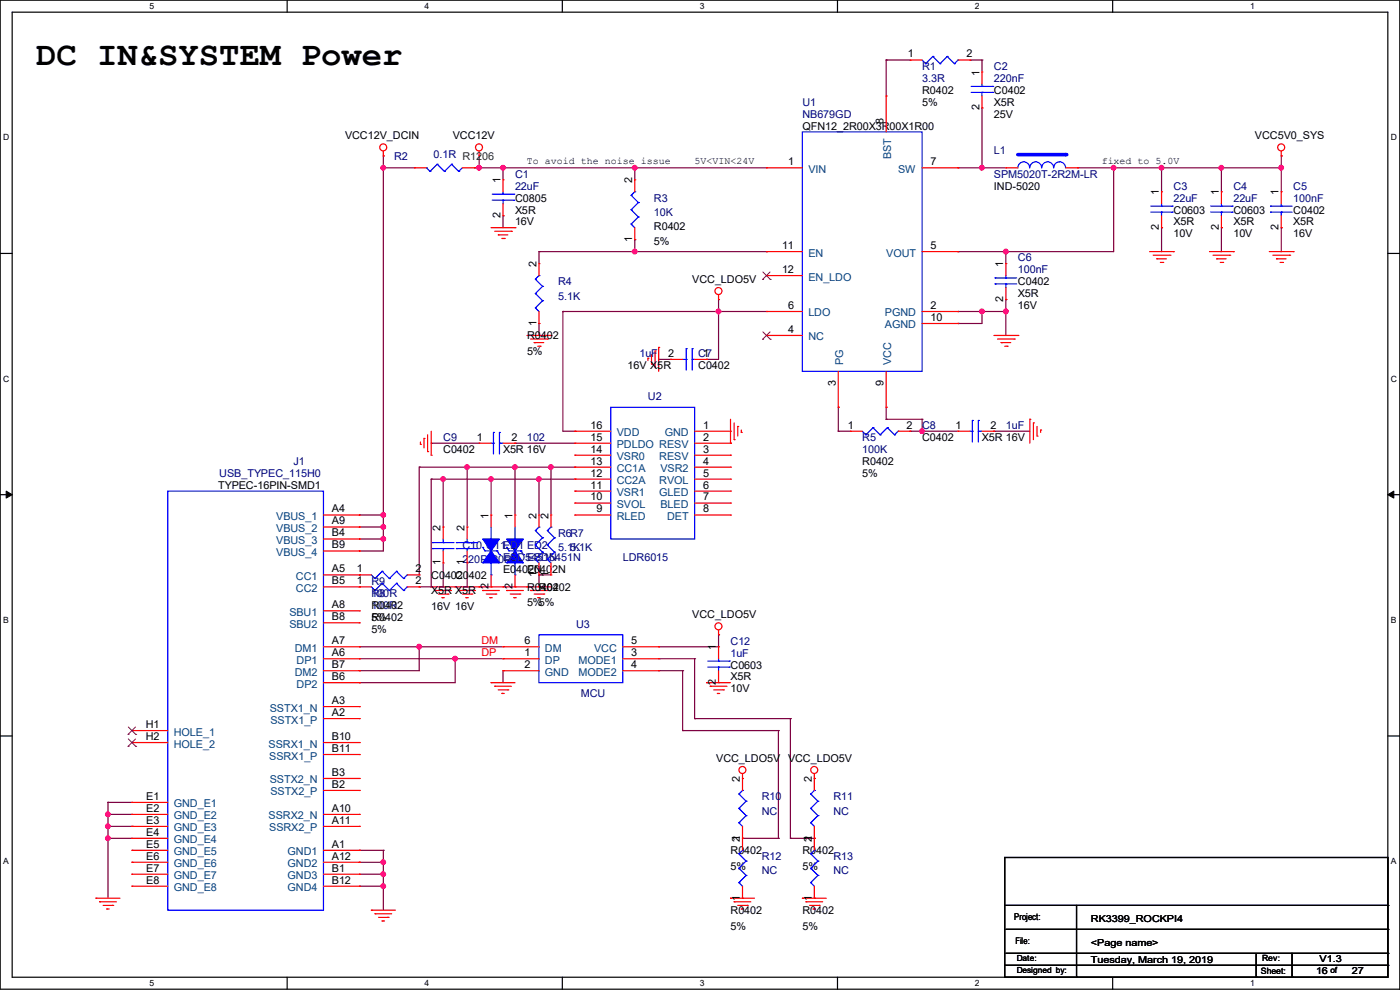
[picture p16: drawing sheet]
<svg xmlns="http://www.w3.org/2000/svg" width="297mm" height="210mm" viewBox="0 0 297 210" stroke-linecap="round" stroke-linejoin="round" font-family="sans-serif">
<defs><g id="words">
<text font-size="7.2" x="7.7" y="13.7">DC IN&amp;SYSTEM Power</text>
<g font-size="2.3">
<text x="192.6" y="12.2">1</text>
<text x="205" y="12.2">2</text>
<text x="207.8" y="16" transform="rotate(-90 207.8 16)">1</text>
<text x="195.6" y="19.9">R0402</text>
<text x="195.6" y="22.4">5%</text>
<text x="207.8" y="23.4" transform="rotate(-90 207.8 23.4)">2</text>
<text x="210.9" y="19.9">C0402</text>
<text x="210.9" y="22.4">X5R</text>
<text x="73.2" y="29.5">VCC12V_DCIN</text>
<text x="96.1" y="29.5">VCC12V</text>
<text x="170.2" y="27.5">QFN12_2R00X3R00X1R00</text>
<text x="187.5" y="26.2" transform="rotate(-90 187.5 26.2)">8</text>
<text x="210.9" y="25">25V</text>
<text x="266.2" y="29.5">VCC5V0_SYS</text>
<text x="167.2" y="35.1">1</text>
<text x="197.4" y="35.1">7</text>
<text x="106.2" y="38.9" transform="rotate(-90 106.2 38.9)">1</text>
<text x="134.1" y="38.9" transform="rotate(-90 134.1 38.9)">2</text>
<text x="210.9" y="40.2">IND-5020</text>
<text x="245.9" y="41.4" transform="rotate(-90 245.9 41.4)">1</text>
<text x="258.6" y="41.4" transform="rotate(-90 258.6 41.4)">1</text>
<text x="271.3" y="41.4" transform="rotate(-90 271.3 41.4)">1</text>
<text x="106.2" y="46.3" transform="rotate(-90 106.2 46.3)">2</text>
<text x="109.3" y="42.8">C0805</text>
<text x="109.3" y="45.3">X5R</text>
<text x="109.3" y="47.8">16V</text>
<text x="249" y="45.3">C0603</text>
<text x="249" y="47.8">X5R</text>
<text x="261.7" y="45.3">C0603</text>
<text x="261.7" y="47.8">X5R</text>
<text x="274.4" y="45.3">C0402</text>
<text x="274.4" y="47.8">X5R</text>
<text x="134.1" y="51.4" transform="rotate(-90 134.1 51.4)">1</text>
<text x="138.7" y="48.9">R0402</text>
<text x="138.7" y="51.9">5%</text>
<text x="165.9" y="52.8">11</text>
<text x="197.4" y="52.8">5</text>
<text x="245.9" y="48.8" transform="rotate(-90 245.9 48.8)">2</text>
<text x="249" y="50.4">10V</text>
<text x="258.6" y="48.8" transform="rotate(-90 258.6 48.8)">2</text>
<text x="261.7" y="50.4">10V</text>
<text x="271.3" y="48.8" transform="rotate(-90 271.3 48.8)">2</text>
<text x="274.4" y="50.4">16V</text>
<text x="113.8" y="56.7" transform="rotate(-90 113.8 56.7)">2</text>
<text x="165.9" y="57.9">12</text>
<text x="212.9" y="56.7" transform="rotate(-90 212.9 56.7)">1</text>
<text x="146.9" y="60">VCC_LDO5V</text>
<text x="167.2" y="65.5">6</text>
<text x="197.4" y="65.5">2</text>
<text x="212.9" y="64.1" transform="rotate(-90 212.9 64.1)">2</text>
<text x="215.9" y="60.5">C0402</text>
<text x="215.9" y="63.1">X5R</text>
<text x="215.9" y="65.6">16V</text>
<text x="111.8" y="72">R0402</text>
<text x="113.8" y="69.1" transform="rotate(-90 113.8 69.1)">1</text>
<text x="167.2" y="70.6">4</text>
<text x="197.4" y="68.1">10</text>
<text x="111.8" y="75.3">5%</text>
<text x="141.8" y="75.7">2</text>
<text x="149.1" y="75.7">1</text>
<text x="133.1" y="78.3">16V X5R</text>
<text x="148.1" y="78.3">C0402</text>
<text x="177.3" y="81.8" transform="rotate(-90 177.3 81.8)">3</text>
<text x="187.5" y="81.8" transform="rotate(-90 187.5 81.8)">9</text>
<text x="101.1" y="93.5">1</text>
<text x="108.5" y="93.5">2</text>
<text x="125.3" y="93.5">15</text>
<text x="125.3" y="90.9">16</text>
<text x="149.1" y="90.9">1</text>
<text x="149.1" y="93.5">2</text>
<text x="179.9" y="90.9">1</text>
<text x="192.3" y="90.9">2</text>
<text x="195.6" y="93.6">C0402</text>
<text x="202.7" y="90.9">1</text>
<text x="208.3" y="93.6">X5R 16V</text>
<text x="210.1" y="90.9">2</text>
<text x="94" y="96.1">C0402</text>
<text x="106.7" y="96.1">X5R 16V</text>
<text x="125.3" y="96">14</text>
<text x="125.3" y="98.6">13</text>
<text x="125.3" y="101.1">12</text>
<text x="149.1" y="96">3</text>
<text x="149.1" y="98.6">4</text>
<text x="149.1" y="101.1">5</text>
<text x="182.9" y="98.6">R0402</text>
<text x="182.9" y="101.2">5%</text>
<text x="46.3" y="103.7">TYPEC-16PIN-SMD1</text>
<text x="125.3" y="103.6">11</text>
<text x="125.3" y="106.2">10</text>
<text x="149.1" y="103.6">6</text>
<text x="149.1" y="106.2">7</text>
<text x="70.4" y="108.7">A4</text>
<text x="70.4" y="111.3">A9</text>
<text x="70.4" y="113.8">B4</text>
<text x="93.5" y="112.6" transform="rotate(-90 93.5 112.6)">2</text>
<text x="98.6" y="112.6" transform="rotate(-90 98.6 112.6)">2</text>
<text x="103.6" y="110" transform="rotate(-90 103.6 110)">1</text>
<text x="108.7" y="110" transform="rotate(-90 108.7 110)">1</text>
<text x="113.8" y="110" transform="rotate(-90 113.8 110)">2</text>
<text x="116.3" y="110" transform="rotate(-90 116.3 110)">2</text>
<text x="126.5" y="108.7">9</text>
<text x="149.1" y="108.7">8</text>
<text x="70.4" y="116.3">B9</text>
<text x="93.5" y="119.9" transform="rotate(-90 93.5 119.9)">1</text>
<text x="98.6" y="119.9" transform="rotate(-90 98.6 119.9)">1</text>
<text x="70.4" y="121.4">A5</text>
<text x="70.4" y="124">B5</text>
<text x="75.7" y="124">1</text>
<text x="75.7" y="121.4">1</text>
<text x="88.2" y="124">2</text>
<text x="88.2" y="121.4">2</text>
<text x="91.5" y="122.8">C0402</text>
<text x="96.6" y="122.8">C0402</text>
<text x="103.6" y="125" transform="rotate(-90 103.6 125)">2</text>
<text x="106.7" y="121.5">E0402N</text>
<text x="108.7" y="125" transform="rotate(-90 108.7 125)">2</text>
<text x="111.8" y="121.5">E0402N</text>
<text x="111.8" y="125.3">R0402</text>
<text x="113.8" y="122.5" transform="rotate(-90 113.8 122.5)">1</text>
<text x="114.3" y="125.3">R0402</text>
<text x="116.3" y="122.5" transform="rotate(-90 116.3 122.5)">1</text>
<text x="70.4" y="129">A8</text>
<text x="70.4" y="131.6">B8</text>
<text x="78.8" y="131.7">R0402</text>
<text x="78.8" y="129.1">R0402</text>
<text x="78.8" y="131.7">5%</text>
<text x="91.5" y="126.1">X5R X5R</text>
<text x="91.5" y="129.4">16V 16V</text>
<text x="111.8" y="128.6">5%5%</text>
<text x="146.9" y="131.1">VCC_LDO5V</text>
<text x="70.4" y="136.7">A7</text>
<text x="78.8" y="134.2">5%</text>
<text x="111.3" y="136.7">6</text>
<text x="133.9" y="136.7">5</text>
<text x="151.9" y="138" transform="rotate(-90 151.9 138)">1</text>
<text x="70.4" y="139.2">A6</text>
<text x="70.4" y="141.7">B7</text>
<text x="111.3" y="141.7">2</text>
<text x="111.3" y="139.2">1</text>
<text x="133.9" y="139.2">3</text>
<text x="133.9" y="141.7">4</text>
<text x="155" y="141.8">C0603</text>
<text x="70.4" y="149.4">A3</text>
<text x="70.4" y="144.3">B6</text>
<text x="151.9" y="145.3" transform="rotate(-90 151.9 145.3)">2</text>
<text x="155" y="144.4">X5R</text>
<text x="155" y="146.9">10V</text>
<text x="30.9" y="154.4">H1</text>
<text x="70.4" y="151.9">A2</text>
<text x="30.9" y="157">H2</text>
<text x="70.4" y="159.5">B11</text>
<text x="70.4" y="157">B10</text>
<text x="151.9" y="161.6">VCC_LDO5V</text>
<text x="167.2" y="161.6">VCC_LDO5V</text>
<text x="70.4" y="164.6">B3</text>
<text x="70.4" y="167.1">B2</text>
<text x="157" y="165.9" transform="rotate(-90 157 165.9)">2</text>
<text x="172.2" y="165.9" transform="rotate(-90 172.2 165.9)">2</text>
<text x="31" y="169.7">E1</text>
<text x="31" y="172.2">E2</text>
<text x="70.4" y="172.2">A10</text>
<text x="31" y="174.8">E3</text>
<text x="31" y="177.3">E4</text>
<text x="31" y="179.8">E5</text>
<text x="70.4" y="179.8">A1</text>
<text x="70.4" y="174.8">A11</text>
<text x="157" y="178.6" transform="rotate(-90 157 178.6)">21</text>
<text x="172.2" y="178.6" transform="rotate(-90 172.2 178.6)">21</text>
<text x="31" y="182.4">E6</text>
<text x="31" y="184.9">E7</text>
<text x="70.4" y="182.4">A12</text>
<text x="70.4" y="184.9">B1</text>
<text x="155" y="181.2">R0402</text>
<text x="155" y="184.5">5%</text>
<text x="170.2" y="181.2">R0402</text>
<text x="170.2" y="184.5">5%</text>
<text x="31" y="187.5">E8</text>
<text x="70.4" y="187.5">B12</text>
<text x="157" y="191.1" transform="rotate(-90 157 191.1)">1</text>
<text x="172.2" y="191.1" transform="rotate(-90 172.2 191.1)">1</text>
<text x="155" y="193.9">R0402</text>
<text x="155" y="197.2">5%</text>
<text x="170.2" y="193.9">R0402</text>
<text x="170.2" y="197.2">5%</text>
</g>
<g font-size="2.3" fill="#000080">
<text x="195.6" y="14.8">R1</text>
<text x="195.6" y="17.4">3.3R</text>
<text x="210.9" y="14.8">C2</text>
<text x="210.9" y="17.4">220nF</text>
<text x="170.2" y="22.4">U1</text>
<text x="170.2" y="25">NB679GD</text>
<text x="83.6" y="33.9">R2</text>
<text x="92" y="33.6">0.1R R1206</text>
<text x="210.9" y="32.6">L1</text>
<text x="109.3" y="37.7">C1</text>
<text x="109.3" y="40.2">22uF</text>
<text x="210.9" y="37.7">SPM5020T-2R2M-LR</text>
<text x="249" y="40.2">C3</text>
<text x="261.7" y="40.2">C4</text>
<text x="274.4" y="40.2">C5</text>
<text x="138.7" y="42.8">R3</text>
<text x="138.7" y="45.8">10K</text>
<text x="249" y="42.8">22uF</text>
<text x="261.7" y="42.8">22uF</text>
<text x="274.4" y="42.8">100nF</text>
<text x="215.9" y="55.5">C6</text>
<text x="215.9" y="58">100nF</text>
<text x="118.4" y="60.5">R4</text>
<text x="118.4" y="63.6">5.1K</text>
<text x="135.7" y="75.8">1uF</text>
<text x="148.1" y="75.8">C7</text>
<text x="137.5" y="84.9">U2</text>
<text x="94" y="93.6">C9</text>
<text x="111.8" y="93.6">102</text>
<text x="182.9" y="93.6">R5</text>
<text x="195.6" y="91">C8</text>
<text x="213.4" y="91">1uF</text>
<text x="46.5" y="101.2">USB_TYPEC_115H0</text>
<text x="62.3" y="98.6">J1</text>
<text x="182.9" y="96.1">100K</text>
<text x="118.4" y="113.9">R6R7</text>
<text x="98.1" y="116.4">C10 C11ED1 ED2</text>
<text x="98.1" y="119.5">220P220P</text>
<text x="106.7" y="119">ESD5451N</text>
<text x="111.8" y="119">ESD5451N</text>
<text x="118.4" y="116.9">5.1K</text>
<text x="120.9" y="116.9">5.1K</text>
<text x="132.1" y="119">LDR6015</text>
<text x="78.8" y="124">R9</text>
<text x="78.8" y="126.6">R8</text>
<text x="78.8" y="129.1">100R</text>
<text x="78.8" y="126.6">100R</text>
<text x="122.2" y="133.2">U3</text>
<text x="155" y="136.7">C12</text>
<text x="155" y="139.3">1uF</text>
<text x="123.2" y="147.9">MCU</text>
<text x="161.6" y="169.8">R10</text>
<text x="161.6" y="172.8">NC</text>
<text x="176.8" y="169.8">R11</text>
<text x="176.8" y="172.8">NC</text>
<text x="161.6" y="182.5">R12</text>
<text x="161.6" y="185.5">NC</text>
<text x="176.8" y="182.5">R13</text>
<text x="176.8" y="185.5">NC</text>
</g>
<g font-size="2.3" fill="#004080">
<text x="189.1" y="33.7" transform="rotate(-90 189.1 33.7)">BST</text>
<text x="171.5" y="36.7">VIN</text>
<text x="190.5" y="36.7">SW</text>
<text x="171.5" y="54.4">EN</text>
<text x="171.5" y="59.5">EN_LDO</text>
<text x="188" y="54.4">VOUT</text>
<text x="171.5" y="67.1">LDO</text>
<text x="187.8" y="69.7">AGND</text>
<text x="187.8" y="67.1">PGND</text>
<text x="171.5" y="72.2">NC</text>
<text x="178.9" y="77.5" transform="rotate(-90 178.9 77.5)">PG</text>
<text x="189.1" y="77.5" transform="rotate(-90 189.1 77.5)">VCC</text>
<text x="130.9" y="95.1">PDLDO RESV</text>
<text x="130.9" y="92.5">VDD</text>
<text x="141" y="92.5">GND</text>
<text x="130.9" y="97.6">VSR0</text>
<text x="130.9" y="100.2">CC1A</text>
<text x="139.9" y="97.6">RESV</text>
<text x="140.1" y="100.2">VSR2</text>
<text x="130.9" y="102.7">CC2A</text>
<text x="130.9" y="105.2">VSR1</text>
<text x="130.9" y="107.8">SVOL</text>
<text x="139.9" y="102.7">RVOL</text>
<text x="139.9" y="105.2">GLED</text>
<text x="140.1" y="107.8">BLED</text>
<text x="58.6" y="110.3">VBUS_1</text>
<text x="58.6" y="112.9">VBUS_2</text>
<text x="130.9" y="110.3">RLED</text>
<text x="141.5" y="110.3">DET</text>
<text x="58.6" y="117.9">VBUS_4</text>
<text x="58.6" y="115.4">VBUS_3</text>
<text x="62.8" y="123">CC1</text>
<text x="62.8" y="125.6">CC2</text>
<text x="61.4" y="130.6">SBU1</text>
<text x="61.4" y="133.2">SBU2</text>
<text x="62.5" y="138.3">DM1</text>
<text x="62.5" y="143.3">DM2</text>
<text x="62.9" y="140.8">DP1</text>
<text x="115.6" y="143.3">GND</text>
<text x="115.6" y="140.8">DP</text>
<text x="115.6" y="138.3">DM</text>
<text x="122.7" y="140.8">MODE1</text>
<text x="122.7" y="143.3">MODE2</text>
<text x="126" y="138.3">VCC</text>
<text x="62.9" y="145.9">DP2</text>
<text x="57.2" y="151">SSTX1_N</text>
<text x="57.4" y="153.5">SSTX1_P</text>
<text x="36.9" y="156">HOLE_1</text>
<text x="36.9" y="158.6">HOLE_2</text>
<text x="57" y="158.6">SSRX1_N</text>
<text x="57.1" y="161.1">SSRX1_P</text>
<text x="57.2" y="166.2">SSTX2_N</text>
<text x="36.9" y="171.3">GND_E1</text>
<text x="36.9" y="173.8">GND_E2</text>
<text x="57" y="173.8">SSRX2_N</text>
<text x="57.4" y="168.7">SSTX2_P</text>
<text x="36.9" y="176.4">GND_E3</text>
<text x="36.9" y="178.9">GND_E4</text>
<text x="57.1" y="176.4">SSRX2_P</text>
<text x="36.9" y="181.4">GND_E5</text>
<text x="36.9" y="184">GND_E6</text>
<text x="61" y="181.4">GND1</text>
<text x="61" y="184">GND2</text>
<text x="36.9" y="186.5">GND_E7</text>
<text x="36.9" y="189.1">GND_E8</text>
<text x="61" y="189.1">GND4</text>
<text x="61" y="186.5">GND3</text>
</g>
<g font-size="2.3" fill="#f00">
<text x="102.2" y="136.7">DM</text>
<text x="102.2" y="139.2">DP</text>
</g>
<g font-size="2.1">
<text x="111.8" y="34.7">To avoid the noise issue</text>
<text x="147.4" y="34.7">5V&lt;VIN&lt;24V</text>
<text x="233.7" y="34.7">fixed to 5.0V</text>
</g>
<g font-size="2">
<text x="215.2" y="195.2">Project:</text>
<text x="231.4" y="195.5">RK3399_ROCKPI4</text>
<text x="231.4" y="200.6">&lt;Page name&gt;</text>
<text x="231.4" y="204.4">Tuesday, March 19, 2019</text>
<text x="279.2" y="206.7">16</text>
<text x="280" y="204.1">V1.3</text>
<text x="286.8" y="206.7">27</text>
</g>
<g font-size="1.9">
<text x="215.4" y="200.3">File:</text>
<text x="267.5" y="206.7">Sheet:</text>
</g>
<g font-size="1.8">
<text x="31.7" y="1.9">5</text>
<text x="90.1" y="1.9">4</text>
<text x="148.5" y="1.9">3</text>
<text x="206.8" y="1.9">2</text>
<text x="265.2" y="1.9">1</text>
<text x=".7" y="29.8">D</text>
<text x="295.1" y="29.8">D</text>
<text x=".7" y="80.9">C</text>
<text x="295.1" y="80.9">C</text>
<text x=".7" y="132.1">B</text>
<text x="295.1" y="132.1">B</text>
<text x=".7" y="183.3">A</text>
<text x="295.1" y="183.3">A</text>
<text x="215.7" y="203.8">Date:</text>
<text x="267.8" y="203.9">Rev:</text>
<text x="31.7" y="209.2">5</text>
<text x="90.1" y="209.2">4</text>
<text x="148.5" y="209.2">3</text>
<text x="206.8" y="209.2">2</text>
<text x="215.7" y="206.4">Designed by:</text>
<text x="265.2" y="209.2">1</text>
<text x="282.2" y="206.4">of</text>
</g>
</g></defs>
<path d="M0 0h297v209.8h-297zM2.6 2.6h291.8v204.7h-291.8z" fill="none" stroke="#000" stroke-width=".25"/>
<g fill="#fff">
<path d="M31.7 .3h1v2h-1z"/>
<path d="M31.7 207.6h1v1.9h-1z"/>
</g>
<path d="M60.9 0v2.6M60.9 207.3v2.5" fill="none" stroke="#000" stroke-width=".25"/>
<g fill="#fff">
<path d="M90.1 .3h1v2h-1z"/>
<path d="M90.1 207.6h1v1.9h-1z"/>
</g>
<path d="M119.3 0v2.6M119.3 207.3v2.5" fill="none" stroke="#000" stroke-width=".25"/>
<g fill="#fff">
<path d="M148.5 .3h.9v2h-.9z"/>
<path d="M148.5 207.6h.9v1.9h-.9z"/>
</g>
<path d="M177.7 0v2.6M177.7 207.3v2.5" fill="none" stroke="#000" stroke-width=".25"/>
<g fill="#fff">
<path d="M206.8 .3h1v2h-1z"/>
<path d="M206.8 207.6h1v1.9h-1z"/>
</g>
<path d="M236.1 0v2.6M236.1 207.3v2.5" fill="none" stroke="#000" stroke-width=".25"/>
<g fill="#fff">
<path d="M265.2 .3h1v2h-1z"/>
<path d="M265.2 207.6h1v1.9h-1z"/>
<path d="M.7 28.2h1.2v1.9h-1.2z"/>
<path d="M295.1 28.2h1.2v1.9h-1.2z"/>
<path d="M.7 79.3h1.2v2h-1.2z"/>
<path d="M295.1 79.3h1.2v2h-1.2z"/>
</g>
<path d="M0 53.8h2.6M294.4 53.8h2.6" fill="none" stroke="#000" stroke-width=".25"/>
<g fill="#fff">
<path d="M.7 130.5h1.2v2h-1.2z"/>
<path d="M295.1 130.5h1.1v2h-1.1z"/>
</g>
<path d="M0 104.9h2.6M294.4 104.9h2.6" fill="none" stroke="#000" stroke-width=".25"/>
<path d="M1.3 104.2l1.3 .7-1.3 .8zM294.4 104.9l1.3-.7v1.5z" fill="#000" stroke="#000" stroke-width=".21"/>
<g fill="#fff">
<path d="M.7 181.7h1.2v2h-1.2z"/>
<path d="M295.1 181.7h1.1v2h-1.1z"/>
</g>
<g fill="none" stroke="#000" stroke-width=".25">
<path d="M0 156.1h2.6M294.4 156.1h2.6M213.1 181.9h81.3v25.4h-81.3zM213.1 192.1h81.3M213.4 197.1h81M228.4 192.1v15.2M294.4 192.1h.1M294.4 197.1h.1M213.1 204.8h81.3M213.4 202.2h81M228.4 207.3h.1M266.5 207.3h.1"/>
<path d="M266.5 202.5v4.8M274.1 207.3h.1M274.1 202.2v5.1M294.4 202.2h.1M294.4 204.8h.1"/>
</g>
<g fill="none" stroke="#800040" stroke-width=".25">
<path d="M188 12.7h.1M188 12.7v7.7M188 12.7h5.1M205.8 12.7h.1M205.8 12.7h2.5M208.3 12.7h.1M208.3 12.7v2.6M81.3 33.1h.1M81.3 35.6h.1M81.3 33.1v83.8h-5.1M81.3 35.6h6.6M100.6 35.6h.1"/>
<path d="M100.6 35.6h62M101.6 35.6h.1M101.6 33.1h.1M101.6 33.1v2.5M106.7 35.6h.1M106.7 35.6v2.5M134.7 35.6h.1M134.7 35.6v2.5M203.2 35.6h.1M203.2 35.6h10.2M208.3 22.9h.1M208.3 35.6h.1"/>
<path d="M208.3 22.9v12.7M228.6 35.6h.1M228.6 35.6h43.2M236.3 35.6h.1M236.3 35.6v17.8h-33.1M246.4 35.6h.1M246.4 35.6v5.1M259.1 35.6h.1M259.1 35.6v5.1M271.8 35.6h.1M271.8 33.1h.1M271.8 33.1v7.6"/>
<path d="M106.7 45.8h.1M106.7 45.8v2.5M114.3 53.4h.1M114.3 53.4v2.5M114.3 53.4h48.3M134.7 50.8h.1M134.7 53.4h.1M134.7 50.8v2.6M162.6 53.4h.1M203.2 53.4h.1M213.4 53.4h.1M213.4 53.4v2.5"/>
<path d="M246.4 48.3h.1M246.4 48.3v5.1M259.1 48.3h.1M259.1 48.3v5.1M271.8 48.3h.1M271.8 48.3v5.1M114.3 68.6h.1M114.3 68.6v2.6M119.4 66.1h.1M119.4 66.1v25.4h2.6M119.4 66.1h43.2M139.7 76.2h.1"/>
<path d="M139.7 76.2h2.6M149.9 76.2h.1M152.4 66.1h.1M152.4 63.5v12.7h-2.5M203.2 66.1h.1M203.2 68.6h.1M203.2 66.1h10.2M208.3 66.1h.1M208.3 66.1v2.5h-5.1M213.4 63.5h.1M213.4 66.1h.1M213.4 63.5v7.7"/>
<path d="M88.9 99.1h.1M88.9 99.1v22.9M88.9 99.1h33.1M91.5 94h.1M91.5 94h10.1M99.1 99.1h.1M99.1 99.1v12.7M109.3 94h.1M109.3 99.1h.1M109.3 94h12.7M109.3 99.1v10.2M116.9 99.1h.1"/>
<path d="M116.9 99.1v10.2M122 91.5h.1M122 99.1h.1M177.8 91.5h.1M177.8 86.4h.1M177.8 91.5h2.6M177.8 86.4v5.1M188 88.9h.1M188 86.4h.1M188 86.4v2.5M188 88.9h7.6M193.1 91.5h.1"/>
<path d="M193.1 91.5h10.1M195.6 91.5h.1M195.6 88.9h.1M195.6 88.9v2.6M210.9 91.5h.1M210.9 91.5h7.6M76.2 111.8h.1M76.2 109.3h.1M76.2 114.3h.1M76.2 116.9h.1M76.2 111.8h5.1M76.2 109.3h5.1"/>
<path d="M76.2 114.3h5.1M81.3 109.3h.1M81.3 111.8h.1M81.3 114.3h.1M91.5 101.6h.1M91.5 101.6v22.9h-2.6M91.5 101.6h30.5M94 101.6h.1M94 101.6v10.2M94 119.4v5.1M99.1 119.4v5.1M104.2 101.6h.1"/>
<path d="M104.2 101.6v7.7M114.3 101.6h.1M114.3 101.6v7.7M122 101.6h.1M76.2 137.2h.1M76.2 139.7h.1M76.2 137.2h30.5M76.2 139.7h30.5M88.9 137.2h.1M88.9 124.5h.1M88.9 137.2v5.1h-12.7M94 124.5h.1"/>
<path d="M96.6 139.7h.1M96.6 139.7v5.1h-20.4M99.1 124.5h.1M114.3 124.5h.1M114.3 122h.1M114.3 122v2.5M114.3 122h2.6M139.7 137.2h.1M139.7 139.7h7.7M147.4 139.7h.1M147.4 139.7v12.7M152.4 134.7h.1"/>
<path d="M152.4 134.7v2.5h-12.7M76.2 142.3h.1M76.2 144.8h.1M106.7 142.3h.1M106.7 142.3v2.5M139.7 142.3h5.1M144.8 142.3h.1M144.8 155h.1M144.8 142.3v12.7M144.8 155h20.3M147.4 152.4h.1M147.4 152.4h20.3"/>
<path d="M165.1 155h.1M165.1 155v22.8M167.7 152.4h.1M167.7 152.4v25.4M22.9 170.2h.1M22.9 172.8h.1M22.9 175.3h.1M22.9 177.8h.1M22.9 170.2h5.1M22.9 170.2v20.3M22.9 172.8h5.1M22.9 175.3h5.1"/>
<path d="M22.9 177.8h5.1M157.5 177.8h.1M157.5 177.8h7.6M165.1 177.8h.1M167.7 177.8h.1M167.7 177.8h5.1M172.8 177.8h.1M76.2 180.4h.1M76.2 182.9h.1M76.2 185.5h.1M76.2 188h.1M76.2 180.4h5.1"/>
<path d="M76.2 182.9h5.1M76.2 185.5h5.1M76.2 188h5.1M81.3 180.4h.1M81.3 182.9h.1M81.3 185.5h.1M81.3 188h.1M81.3 180.4v12.7"/>
</g>
<g fill="#f0f" stroke="#f0f" stroke-width=".25">
<circle cx="246.4" cy="35.6" r=".49"/>
<circle cx="208.3" cy="35.6" r=".49"/>
<circle cx="236.2" cy="35.6" r=".49"/>
<circle cx="271.8" cy="35.6" r=".49"/>
<circle cx="259.1" cy="35.6" r=".49"/>
<circle cx="106.7" cy="35.6" r=".49"/>
<circle cx="213.4" cy="53.4" r=".49"/>
<circle cx="213.4" cy="66.1" r=".49"/>
<circle cx="208.3" cy="66.1" r=".49"/>
<circle cx="195.6" cy="91.5" r=".49"/>
<circle cx="134.6" cy="35.6" r=".49"/>
<circle cx="101.6" cy="35.6" r=".49"/>
<circle cx="81.3" cy="182.9" r=".49"/>
<circle cx="81.3" cy="185.4" r=".49"/>
<circle cx="81.3" cy="188" r=".49"/>
<circle cx="22.9" cy="172.7" r=".49"/>
<circle cx="22.9" cy="175.3" r=".49"/>
<circle cx="22.9" cy="177.8" r=".49"/>
<circle cx="88.9" cy="137.2" r=".49"/>
<circle cx="96.5" cy="139.7" r=".49"/>
<circle cx="81.3" cy="111.8" r=".49"/>
<circle cx="81.3" cy="114.3" r=".49"/>
<circle cx="81.3" cy="35.6" r=".49"/>
<circle cx="81.3" cy="109.2" r=".49"/>
<circle cx="134.6" cy="53.4" r=".49"/>
<circle cx="152.4" cy="66.1" r=".49"/>
<circle cx="104.2" cy="101.6" r=".49"/>
<circle cx="109.2" cy="99.1" r=".49"/>
<circle cx="114.3" cy="101.6" r=".49"/>
<circle cx="116.9" cy="99.1" r=".49"/>
<circle cx="99.1" cy="99.1" r=".49"/>
<circle cx="94" cy="101.6" r=".49"/>
</g>
<g fill="none" stroke="#f00" stroke-width=".25">
<path d="M193.1 12.7h.1M193.1 12.7h2.5M203.2 12.7h2.6M205.8 12.7h.1M208.3 15.3h.1M208.3 15.3v2.5M81.3 33.1h.1M81.3 32v1.1M87.9 35.6h.1M87.9 35.6h2.6M98.1 35.6h2.5M100.6 35.6h.1"/>
<path d="M101.6 33.1h.1M101.6 32v1.1M106.7 38.1h.1M106.7 38.1v2.6M162.6 35.6h.1M162.6 35.6h7.6M188 20.4h.1M188 20.4v7.6M195.6 35.6h7.6M203.2 35.6h.1M208.3 22.9h.1M208.3 20.4v2.5"/>
<path d="M271.8 33.1h.1M271.8 32v1.1M104.2 48.3h5.1M104.9 49.1h3.6M105.7 49.8h.1M105.7 49.8h2M106.5 50.6h.5M106.7 45.8h.1M106.7 43.2v2.6M107 50.6h.1M108.5 49.1h.1M109.3 48.3h.1"/>
<path d="M114.3 55.9h.1M114.3 55.9v2.6M162.6 53.4h.1M162.6 58.5h.1M162.6 53.4h7.6M162.6 58.5h7.6M195.6 53.4h7.6M203.2 53.4h.1M213.4 55.9h.1M213.4 55.9v2.6M243.9 53.4h5.1M244.6 54.1h3.6"/>
<path d="M245.4 54.9h.1M245.4 54.9h2M246.2 55.7h.5M246.4 40.7h.1M246.4 48.3h.1M246.4 40.7v2.5M246.4 45.8v2.5M246.7 55.7h.1M248.2 54.1h.1M249 53.4h.1M256.6 53.4h5.1M257.3 54.1h3.6"/>
<path d="M258.1 54.9h.1M258.1 54.9h2M258.9 55.7h.5M259.1 40.7h.1M259.1 48.3h.1M259.1 40.7v2.5M259.1 45.8v2.5M259.4 55.7h.1M260.9 54.1h.1M261.7 53.4h.1M269.3 53.4h5.1M270 54.1h3.6"/>
<path d="M270.8 54.9h.1M270.8 54.9h2M271.6 55.7h.5M271.8 40.7h.1M271.8 48.3h.1M271.8 40.7v2.5M271.8 45.8v2.5M272.1 55.7h.1M273.6 54.1h.1M274.4 53.4h.1M111.8 71.2h5.1M112.6 71.9h3.5"/>
<path d="M113.3 72.7h.1M113.3 72.7h2.1M114.1 73.4h.5M114.3 68.6h.1M114.3 66.1v2.5M114.6 73.4h.1M116.1 71.9h.1M116.9 71.2h.1M137.5 76h.1M137.5 76v.5M138.2 77.3h.1M138.2 75.2v2.1"/>
<path d="M139 74.5h.1M139 74.5v3.5M139.7 73.7h.1M139.7 73.7v5.1M142.3 76.2h.1M142.3 76.2h2.5M147.4 76.2h2.5M149.9 76.2h.1M152.4 63.5h.1M152.4 62.5v1M162.6 66.1h.1M162.6 71.2h.1"/>
<path d="M162.6 71.2h7.6M162.6 66.1h7.6M177.8 78.8v7.6M188 78.8v7.6M195.6 68.6h7.6M195.6 66.1h7.6M203.2 68.6h.1M203.2 66.1h.1M210.9 71.2h5M211.6 71.9h3.6M212.4 72.7h.1M212.4 72.7h2"/>
<path d="M213.1 73.4h.6M213.4 63.5h.1M213.4 61v2.5M213.7 73.4h.1M215.2 71.9h.1M215.9 71.2h.1M89.2 94.3h.1M89.2 93.8v.5M90 93h.1M90 93v2M90.7 95.8h.1M90.7 92.2v3.6"/>
<path d="M91.5 96.6h.1M91.5 91.5v5.1M101.6 94h.1M101.6 94h2.6M106.7 94h2.6M109.3 94h.1M122 96.6h.1M122 99.1h.1M122 94h.1M122 91.5h.1M122 94h7.6M122 91.5h7.6"/>
<path d="M122 96.6h7.6M122 99.1h7.6M147.4 94h7.6M147.4 91.5h7.6M147.4 96.6h7.6M147.4 99.1h7.6M155 94h.1M155 91.5h.1M155 96.6h.1M155 99.1h.1M155 88.9v5.1M155.7 93.3h.1"/>
<path d="M155.7 89.7v3.6M156.5 90.5h.1M156.5 90.5v2M157.3 91.7h.1M157.3 91.2v.5M177.8 86.4h.1M188 86.4h.1M203.2 91.5h.1M203.2 91.5h2.6M208.3 91.5h2.6M210.9 91.5h.1M218.5 88.9h.1"/>
<path d="M218.5 88.9v5.1M219.2 89.7h.1M219.2 89.7v3.6M220 92.5h.1M220 90.5v2M220.8 91.2h.1M220.8 91.2v.5M68.6 109.3h7.6M68.6 111.8h7.6M68.6 116.9h7.6M68.6 114.3h7.6M76.2 109.3h.1"/>
<path d="M76.2 111.8h.1M76.2 116.9h.1M76.2 114.3h.1M94 119.4h.1M94 111.8h.1M94 111.8v2.5M94 116.9v2.5M99.1 119.4h.1M99.1 111.8h.1M99.1 111.8v2.5M99.1 116.9v2.5M104.2 109.3h.1"/>
<path d="M104.2 109.3v2.5M109.3 109.3h.1M109.3 109.3v2.5M114.3 109.3h.1M114.3 109.3v2.5M114.3 119.4v2.6M116.9 109.3h.1M116.9 109.3v2.5M116.9 119.4v2.6M122 101.6h.1M122 104.2h.1M122 106.7h.1"/>
<path d="M122 109.3h.1M122 109.3h7.6M122 101.6h7.6M122 104.2h7.6M122 106.7h7.6M147.4 109.3h7.6M147.4 101.6h7.6M147.4 104.2h7.6M147.4 106.7h7.6M155 101.6h.1M155 104.2h.1M155 106.7h.1"/>
<path d="M155 109.3h.1M68.6 124.5h10.2M68.6 122h10.2M68.6 137.2h7.6M68.6 139.7h7.6M68.6 129.6h7.6M68.6 132.1h7.6M76.2 124.5h.1M76.2 122h.1M76.2 139.7h.1M76.2 137.2h.1M76.2 129.6h.1"/>
<path d="M76.2 132.1h.1M86.4 124.5h2.5M86.4 122h2.5M88.9 124.5h.1M88.9 122h.1M91.5 124.5h.1M91.5 124.5h25.4M92.2 125.3h.1M92.2 125.3h3.6M93 126h2M93.8 126.8h.1M93.8 126.8h.5"/>
<path d="M95 126h.1M96.6 124.5h.1M97.3 125.3h.1M97.3 125.3h3.6M98.1 126h2M98.8 126.8h.1M98.8 126.8h.6M100.1 126h.1M101.6 124.5h.1M102.4 125.3h.1M102.4 125.3h3.6M103.2 126h2"/>
<path d="M103.9 126.8h.1M103.9 126.8h.5M104.2 124.5h.1M104.2 122v2.5M105.2 126h.1M106.7 124.5h.1M106.7 139.7h.1M106.7 137.2h.1M106.7 137.2h7.6M106.7 139.7h7.6M107.5 125.3h.1M107.5 125.3h3.5"/>
<path d="M108.2 126h2.1M109 126.8h.1M109 126.8h.5M109.3 124.5h.1M109.3 122v2.5M110.3 126h.1M111.8 124.5h.1M112.6 125.3h.1M112.6 125.3h3.5M113.3 126h2.1M114.1 126.8h.1M114.1 126.8h.5"/>
<path d="M114.3 122h.1M115.4 126h.1M116.9 122h.1M132.1 137.2h7.6M132.1 139.7h7.6M139.7 137.2h.1M139.7 139.7h.1M152.4 134.7h.1M152.4 137.2h.1M152.4 133.6v1.1M152.4 137.2v2.5M28 155h.1"/>
<path d="M28 157.5h.1M28 157.5h7.6M28 155h7.6M68.6 144.8h7.6M68.6 142.3h7.6M68.6 152.4h7.6M68.6 149.9h7.6M68.6 157.5h7.6M76.2 152.4h.1M76.2 149.9h.1M76.2 157.5h.1M76.2 142.3h.1"/>
<path d="M76.2 144.8h.1M104.2 144.8h.1M104.2 144.8h5.1M104.9 145.6h.1M104.9 145.6h3.6M105.7 146.3h2M106.5 147.1h.1M106.5 147.1h.5M106.7 142.3h.1M106.7 142.3h7.6M107.7 146.3h.1M132.1 142.3h7.6"/>
<path d="M139.7 142.3h.1M149.9 144.8h.1M149.9 144.8h5.1M150.7 145.6h.1M150.7 145.6h3.5M151.4 146.3h2.1M152.2 147.1h.1M152.2 147.1h.5M152.4 144.8h.1M152.4 142.3v2.5M153.5 146.3h.1M28 170.2h.1"/>
<path d="M28 172.8h.1M28 175.3h.1M28 177.8h.1M28 172.8h7.6M28 175.3h7.6M28 170.2h7.6M28 177.8h7.6M68.6 172.8h7.6M68.6 175.3h7.6M68.6 160.1h7.6M68.6 165.1h7.6M68.6 167.7h7.6"/>
<path d="M76.2 172.8h.1M76.2 175.3h.1M76.2 160.1h.1M76.2 165.1h.1M76.2 167.7h.1M157.5 165.1h.1M157.5 177.8h.1M157.5 164.1v3.6M157.5 175.3v5.1M172.8 165.1h.1M172.8 177.8h.1M172.8 164.1v3.6"/>
<path d="M172.8 175.3v2.5M20.4 190.5h.1M20.4 190.5h5M21.1 191.3h.1M21.1 191.3h3.6M21.9 192.1h2M22.6 192.8h.1M22.6 192.8h.6M23.9 192.1h.1M28 180.4h.1M28 182.9h.1M28 185.5h.1"/>
<path d="M28 188h.1M28 180.4h7.6M28 182.9h7.6M28 188h7.6M28 185.5h7.6M68.6 180.4h7.6M68.6 182.9h7.6M68.6 188h7.6M68.6 185.5h7.6M76.2 180.4h.1M76.2 182.9h.1M76.2 188h.1"/>
<path d="M76.2 185.5h.1M78.8 193.1h.1M78.8 193.1h5.1M79.5 193.8h.1M79.5 193.8h3.6M80.3 194.6h2M81.1 195.4h.1M81.1 195.4h.5M82.3 194.6h.1M155 190.5h.1M155 190.5h5.1M155.7 191.3h.1"/>
<path d="M155.7 191.3h3.6M156.5 192.1h2M157.3 192.8h.1M157.3 192.8h.5M157.5 190.5h.1M157.5 188v2.5M158.5 192.1h.1M170.2 190.5h.1M170.2 190.5h5.1M171 191.3h.1M171 191.3h3.5M171.7 192.1h2.1"/>
<path d="M172.5 192.8h.1M172.5 192.8h.5M173.8 192.1h.1"/>
<circle cx="81.3" cy="31.3" r=".74"/>
<circle cx="101.6" cy="31.3" r=".74"/>
<circle cx="271.8" cy="31.3" r=".74"/>
<circle cx="152.4" cy="61.7" r=".74"/>
<circle cx="152.4" cy="132.9" r=".74"/>
<circle cx="157.5" cy="163.3" r=".74"/>
<circle cx="172.7" cy="163.3" r=".74"/>
</g>
<g fill="none" stroke="#00f" stroke-width=".25">
<path d="M195.6 12.7l.8 .8M196.4 13.5h.1M197.9 12h.1M197.9 12l-1.5 1.5M197.9 12l1.5 1.5M199.4 13.5h.1M201 12h.1M201 12l-1.6 1.5M201 12l1.5 1.5M202.5 13.5h.1M203.2 12.7h.1M203.2 12.7l-.7 .8"/>
<path d="M206 19.6h4.6M206 18.3h4.6M208.3 18.3h.1M208.3 19.6h.1M208.3 17.8v.5M208.3 19.6v.8M210.6 19.6h.1M210.6 18.3h.1M90.5 35.6h.1M90.5 35.6l.7 .8M91.2 36.4h.1M92.8 34.8h.1"/>
<path d="M92.8 34.8l1.5 1.6M92.8 34.8l-1.6 1.6M94.3 36.4h.1M95.8 34.8h.1M95.8 34.8l1.5 1.6M95.8 34.8l-1.5 1.6M97.3 36.4h.1M98.1 35.6l-.8 .8M170.2 28h25.4v50.8h-25.4zM221 35.6a1.27 1.27 0 0 0-1.3-1.3 1.27 1.27 0 0 0-1.3 1.3 1.25 1.25 0 0 0-1.2-1.3 1.25 1.25 0 0 0-1.3 1.3M223.5 35.6a1.25 1.25 0 0 0-1.2-1.3 1.25 1.25 0 0 0-1.3 1.3M226.1 35.6a1.25 1.25 0 0 0-1.3-1.3 1.25 1.25 0 0 0-1.2 1.3"/>
<path d="M104.4 42.5h4.6M104.4 41.2h4.6M106.7 41.2h.1M106.7 42.5h.1M106.7 40.7v.5M106.7 42.5v.7M109 42.5h.1M109 41.2h.1M113.6 59.2h.1M113.6 59.2l1.5 1.5M114.3 58.5h.1M114.3 58.5l-.7 .7"/>
<path d="M211.1 59h.1M211.1 59h4.6M213.4 59h.1M213.4 58.5v.5M244.1 45h4.6M244.1 43.7h4.6M246.4 43.7h.1M246.4 45h.1M246.4 43.2v.5M246.4 45v.8M248.7 45h.1M248.7 43.7h.1"/>
<path d="M256.8 45h4.6M256.8 43.7h4.6M259.1 43.7h.1M259.1 45h.1M259.1 43.2v.5M259.1 45v.8M261.4 45h.1M261.4 43.7h.1M269.5 45h.1M269.5 43.7h.1M269.5 45h4.6M269.5 43.7h4.6"/>
<path d="M271.8 43.7h.1M271.8 45h.1M271.8 43.2v.5M271.8 45v.8M113.6 65.3h.1M113.6 62.3h.1M113.6 65.3l.7 .8M113.6 62.3l1.5 1.5M115.1 63.8h.1M115.1 60.7h.1M115.1 63.8l-1.5 1.5M115.1 60.7l-1.5 1.6"/>
<path d="M144.8 76.2h.8M145.6 74h.1M145.6 76.2h.1M145.6 74v4.5M146.9 76.2h.1M146.9 74h.1M146.9 76.2h.5M146.9 74v4.5M211.1 60.2h.1M211.1 60.2h4.6M213.4 60.2h.1M213.4 60.2v.8"/>
<path d="M104.2 94h.5M104.7 94h.1M104.7 91.7h.1M104.7 91.7v4.6M106 91.7h.1M106 94h.1M106 94h.7M106 91.7v4.6M129.6 86.4h17.8v27.9h-17.8zM205.8 91.5h.5M206.3 91.5h.1M206.3 89.2h.1"/>
<path d="M206.3 89.2v4.6M207.6 89.2h.1M207.6 91.5h.1M207.6 91.5h.7M207.6 89.2v4.6M35.6 104.2h33v88.9h-33zM91.7 115.1h.1M91.7 116.4h.1M91.7 115.1h4.6M91.7 116.4h4.6M94 116.4h.1M94 115.1h.1"/>
<path d="M94 114.3v.8M94 116.4v.5M96.8 115.1h.1M96.8 116.4h.1M96.8 115.1h4.6M96.8 116.4h4.6M99.1 116.4h.1M99.1 115.1h.1M99.1 114.3v.8M99.1 116.4v.5M102.4 116.1h.1M102.4 116.1l.5 .8h2.6"/>
<path d="M104.2 114.3h.1M104.2 111.8v2.5M104.2 119.4v2.6M105.5 116.9h.1M105.5 116.9l.5 .7M106 117.6h.1M107.5 116.1h.1M107.5 116.1l.5 .8h2.5M109.3 114.3h.1M109.3 111.8v2.5M109.3 119.4v2.6M110.5 116.9h.1"/>
<path d="M110.5 116.9l.5 .7M111 117.6h.1M113.6 118.7h.1M113.6 115.6h.1M113.6 112.6h.1M113.6 118.7l.7 .7M113.6 115.6l1.5 1.5M113.6 112.6l1.5 1.5M114.3 111.8h.1M114.3 111.8l-.7 .8M115.1 117.1h.1M115.1 114.1h.1"/>
<path d="M115.1 117.1l-1.5 1.6M115.1 114.1l-1.5 1.5M116.1 118.7h.1M116.1 115.6h.1M116.1 112.6h.1M116.1 118.7l.8 .7M116.1 115.6l1.5 1.5M116.1 112.6l1.5 1.5M116.9 111.8h.1M116.9 111.8l-.8 .8M117.6 117.1h.1M117.6 114.1h.1"/>
<path d="M117.6 117.1l-1.5 1.6M117.6 114.1l-1.5 1.5M78.8 124.5l.7 .8M78.8 122l.7 .7M79.5 125.3h.1M79.5 122.7h.1M81.1 123.7h.1M81.1 121.2h.1M81.1 123.7l-1.6 1.6M81.1 123.7l1.5 1.6M81.1 121.2l-1.6 1.5M81.1 121.2l1.5 1.5"/>
<path d="M82.6 125.3h.1M82.6 122.7h.1M84.1 123.7h.1M84.1 121.2h.1M84.1 123.7l-1.5 1.6M84.1 123.7l1.5 1.6M84.1 121.2l-1.5 1.5M84.1 121.2l1.5 1.5M85.6 125.3h.1M85.6 122.7h.1M86.4 124.5h.1M86.4 122h.1"/>
<path d="M86.4 124.5l-.8 .8M86.4 122l-.8 .7M104.2 122h.1M109.3 122h.1M114.3 134.7h17.8v10.1h-17.8zM152.4 139.7v.6M150.2 141.5h4.5M150.2 140.3h4.5M152.4 140.3h.1M152.4 141.5h.1M152.4 141.5v.8M154.7 141.5h.1"/>
<path d="M154.7 140.3h.1M156.8 174.5h.1M156.8 171.5h.1M156.8 168.4h.1M156.8 174.5l.7 .8M156.8 171.5l1.5 1.5M156.8 168.4l1.5 1.6M157.5 167.7h.1M157.5 167.7l-.7 .7M158.3 173h.1M158.3 170h.1M158.3 173l-1.5 1.5"/>
<path d="M158.3 170l-1.5 1.5M172 174.5h.1M172 171.5h.1M172 168.4h.1M172 174.5l.8 .8M172 171.5l1.5 1.5M172 168.4l1.5 1.6M172.8 167.7h.1M172.8 167.7l-.8 .7M173.5 173h.1M173.5 170h.1M173.5 173l-1.5 1.5"/>
<path d="M173.5 170l-1.5 1.5M156.8 187.2h.1M156.8 184.2h.1M156.8 181.1h.1M156.8 187.2l.7 .8M156.8 184.2l1.5 1.5M156.8 181.1l1.5 1.6M157.5 180.4h.1M157.5 180.4l-.7 .7M158.3 185.7h.1M158.3 182.7h.1M158.3 185.7l-1.5 1.5"/>
<path d="M158.3 182.7l-1.5 1.5"/>
</g>
<g fill="#00f" stroke="#00f" stroke-width=".25">
<path d="M107.5 114.3h3.5l-1.7 2.6z" fill-rule="evenodd"/>
<path d="M109.3 116.9l1.7 2.5h-3.5z" fill-rule="evenodd"/>
<path d="M102.4 114.3h3.6l-1.8 2.6z" fill-rule="evenodd"/>
<path d="M104.2 116.9l1.8 2.5h-3.6z" fill-rule="evenodd"/>
</g>
<g fill="none" stroke="#804000" stroke-width=".21">
<path d="M161.8 59.3h.1M161.8 57.7l1.6 1.6M163.4 57.7l-1.6 1.6M163.4 59.3h.1M161.8 72h.1M161.8 70.4l1.6 1.6M163.4 70.4l-1.6 1.6M163.4 72h.1M27.2 155.8h.1M27.2 158.3h.1M27.2 154.2l1.6 1.6M27.2 156.8l1.6 1.5"/>
<path d="M28.7 154.2l-1.5 1.6M28.7 156.8l-1.5 1.5M28.8 155.8h.1M28.8 158.3h.1"/>
</g>
<path d="M215.9 32.8h10.2" fill="none" stroke="#00f" stroke-width=".76"/>
<circle cx="226.1" cy="32.8" r=".38" fill="#00f"/>
<g fill="none" stroke="#f00" stroke-width=".25">
<path d="M134.7 38.1h.1M134.7 38.1v2.6M213.4 35.6h.1M213.4 35.6h2.5M226.1 35.6h2.5M228.6 35.6h.1M134.7 50.8h.1M134.7 48.3v2.5M180.4 91.5h.1M180.4 91.5h2.5M190.5 91.5h2.6M193.1 91.5h.1"/>
<path d="M172.8 177.8h.1M172.8 177.8v2.6M172.8 190.5h.1M172.8 188v2.5"/>
</g>
<g fill="none" stroke="#00f" stroke-width=".25">
<path d="M133.9 47.5h.1M133.9 44.5h.1M133.9 41.4h.1M133.9 47.5l.8 .8M133.9 44.5l1.5 1.5M133.9 41.4l1.5 1.6M134.7 40.7h.1M134.7 40.7l-.8 .7M135.4 46h.1M135.4 43h.1M135.4 46l-1.5 1.5M135.4 43l-1.5 1.5"/>
<path d="M182.9 91.5l.8 .7M183.7 92.2h.1M185.2 90.7h.1M185.2 90.7l-1.5 1.5M185.2 90.7l1.5 1.5M186.7 92.2h.1M188.3 90.7h.1M188.3 90.7l-1.6 1.5M188.3 90.7l1.5 1.5M189.8 92.2h.1M190.5 91.5h.1M190.5 91.5l-.7 .7"/>
<path d="M172 187.2h.1M172 184.2h.1M172 181.1h.1M172 187.2l.8 .8M172 184.2l1.5 1.5M172 181.1l1.5 1.6M172.8 180.4h.1M172.8 180.4l-.8 .7M173.5 185.7h.1M173.5 182.7h.1M173.5 185.7l-1.5 1.5M173.5 182.7l-1.5 1.5"/>
</g>
<g fill="#f0f" stroke="#f0f" stroke-width=".25">
<circle cx="246.4" cy="35.6" r=".49"/>
<circle cx="208.3" cy="35.6" r=".49"/>
<circle cx="236.2" cy="35.6" r=".49"/>
<circle cx="271.8" cy="35.6" r=".49"/>
<circle cx="259.1" cy="35.6" r=".49"/>
<circle cx="106.7" cy="35.6" r=".49"/>
<circle cx="213.4" cy="53.4" r=".49"/>
<circle cx="213.4" cy="66.1" r=".49"/>
<circle cx="208.3" cy="66.1" r=".49"/>
<circle cx="195.6" cy="91.5" r=".49"/>
<circle cx="134.6" cy="35.6" r=".49"/>
<circle cx="101.6" cy="35.6" r=".49"/>
<circle cx="81.3" cy="182.9" r=".49"/>
<circle cx="81.3" cy="185.4" r=".49"/>
<circle cx="81.3" cy="188" r=".49"/>
<circle cx="22.9" cy="172.7" r=".49"/>
<circle cx="22.9" cy="175.3" r=".49"/>
<circle cx="22.9" cy="177.8" r=".49"/>
<circle cx="88.9" cy="137.2" r=".49"/>
<circle cx="96.5" cy="139.7" r=".49"/>
<circle cx="81.3" cy="111.8" r=".49"/>
<circle cx="81.3" cy="114.3" r=".49"/>
<circle cx="81.3" cy="35.6" r=".49"/>
<circle cx="81.3" cy="109.2" r=".49"/>
<circle cx="134.6" cy="53.4" r=".49"/>
<circle cx="152.4" cy="66.1" r=".49"/>
<circle cx="104.2" cy="101.6" r=".49"/>
<circle cx="109.2" cy="99.1" r=".49"/>
<circle cx="114.3" cy="101.6" r=".49"/>
<circle cx="116.9" cy="99.1" r=".49"/>
<circle cx="99.1" cy="99.1" r=".49"/>
<circle cx="94" cy="101.6" r=".49"/>
</g>
<use href="#words"/>
</svg>
